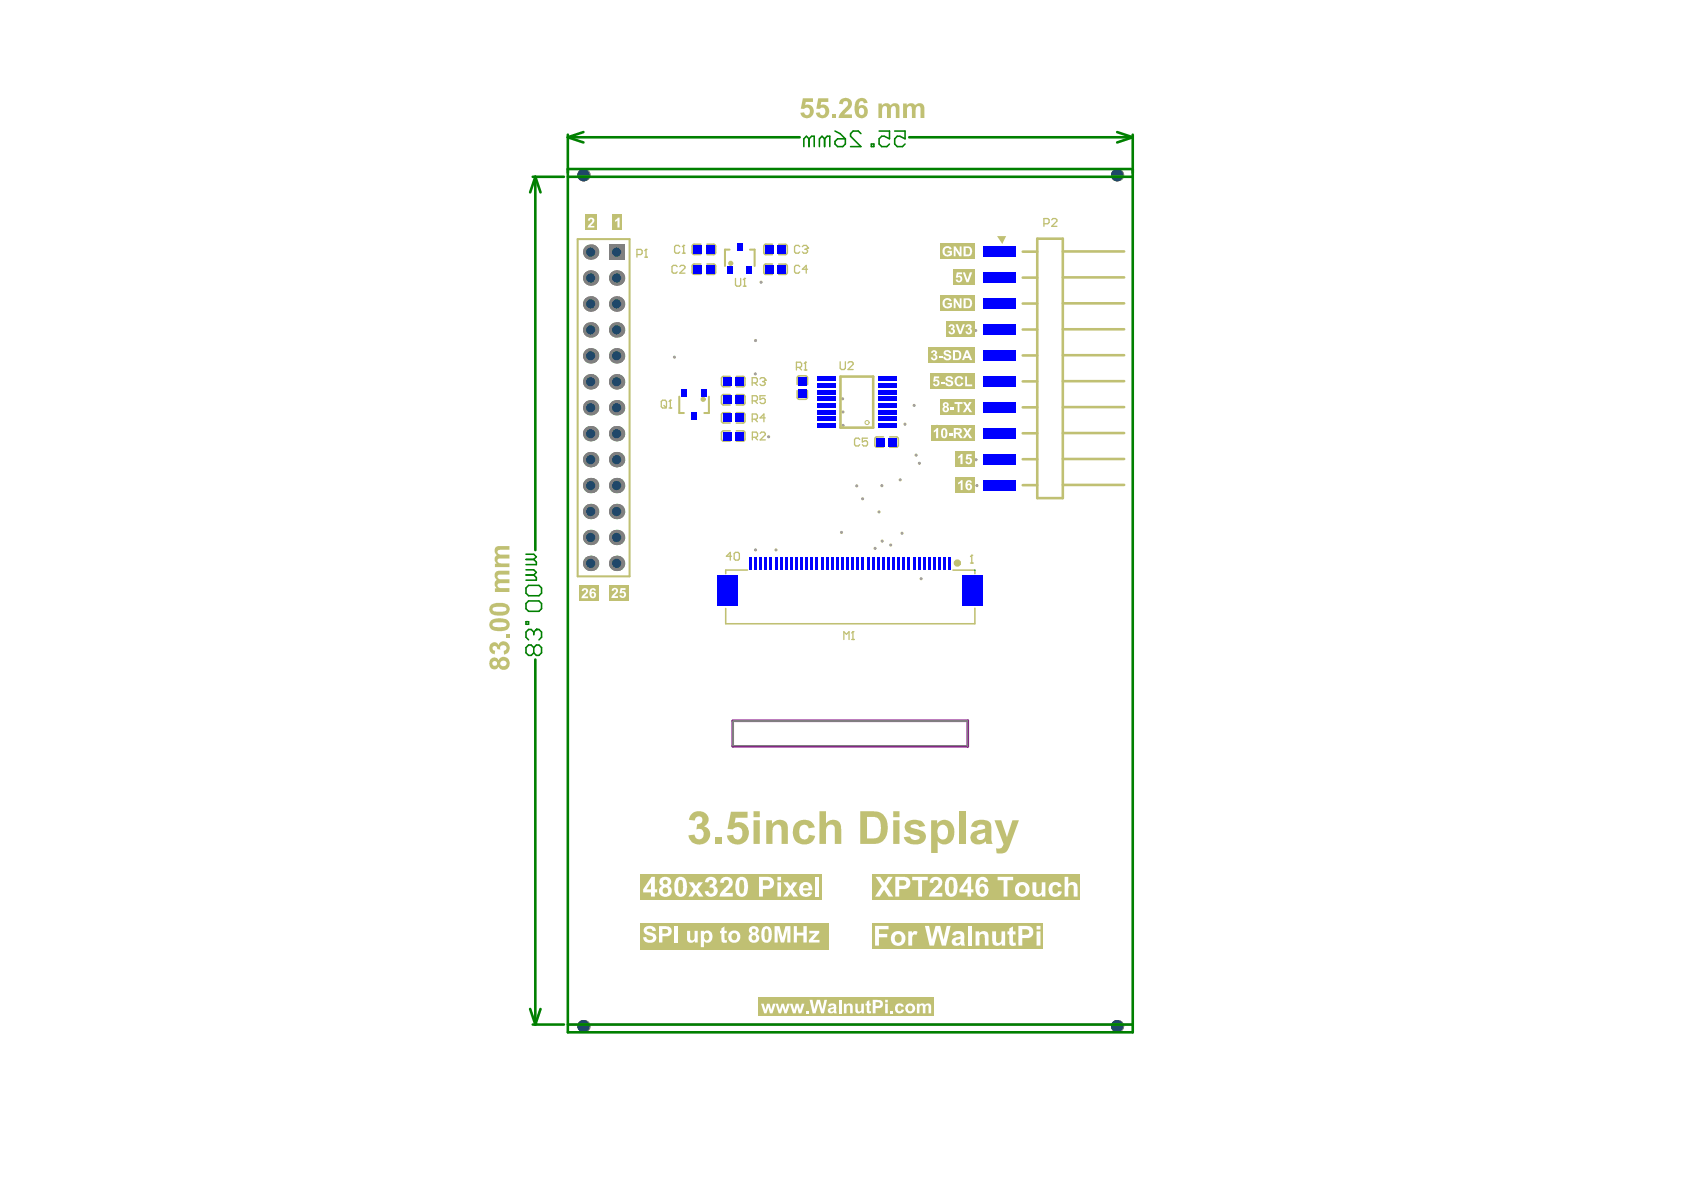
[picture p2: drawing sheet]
<svg xmlns="http://www.w3.org/2000/svg" width="297mm" height="210mm" viewBox="0 0 297 210" stroke-linecap="round" stroke-linejoin="round" font-family="sans-serif">
<path d="M129.3 127.2h41.4v4.4l-41.4-.1z" fill="none" stroke="#808080" stroke-width=".18"/>
<path d="M129.2 127.1h41.5v4.5h-41.5z" fill="none" stroke="#800080" stroke-width=".46"/>
<path d="M100.2 31.2h99.6v149.5h-99.6z" fill="none" stroke="#800080" stroke-width=".27"/>
<g fill="#a6968d">
<circle cx="162.5" cy="102.1" r=".27"/>
<circle cx="151.1" cy="85.7" r=".27"/>
<circle cx="148.6" cy="70.3" r=".27"/>
<circle cx="148.7" cy="72.7" r=".27"/>
<circle cx="148.4" cy="93.9" r=".27"/>
<circle cx="148.7" cy="75" r=".27"/>
<circle cx="119" cy="63" r=".27"/>
<circle cx="172.3" cy="85.6" r=".27"/>
<circle cx="172.2" cy="81.1" r=".27"/>
<circle cx="161.6" cy="80.3" r=".27"/>
<circle cx="162.2" cy="81.7" r=".27"/>
<circle cx="158.8" cy="84.6" r=".27"/>
<circle cx="155" cy="90.3" r=".27"/>
<circle cx="152.1" cy="88" r=".27"/>
<circle cx="155.6" cy="85.7" r=".27"/>
<circle cx="133.3" cy="60.1" r=".27"/>
<circle cx="133.2" cy="66" r=".27"/>
<circle cx="166.9" cy="71.7" r=".27"/>
<circle cx="161.2" cy="71.5" r=".27"/>
<circle cx="165.3" cy="75.2" r=".27"/>
<circle cx="159.6" cy="74.8" r=".27"/>
<circle cx="134.2" cy="49.8" r=".27"/>
<circle cx="133.3" cy="97" r=".27"/>
<circle cx="135.6" cy="77" r=".27"/>
<circle cx="136.9" cy="97" r=".27"/>
<circle cx="159.1" cy="94.1" r=".27"/>
<circle cx="157.1" cy="96.1" r=".27"/>
<circle cx="155.6" cy="95.4" r=".27"/>
<circle cx="154.3" cy="96.7" r=".27"/>
<circle cx="172.1" cy="58.3" r=".27"/>
</g>
<path d="M175.9 41.6h1.6l-.7 1.4v-.4v.4z" fill="#c0c073"/>
<path d="M129.3 127.2h41.4v4.4l-41.4-.1z" fill="none" stroke="#808080" stroke-width=".18"/>
<g fill="none" stroke="#c0c073" stroke-width=".46">
<path d="M180.4 58.1h2.6M180.4 53.5h2.6M180.4 49h2.6M180.4 44.4h2.6M183 42.1h4.5v45.8h-4.5zM187.5 48.9h10.8M187.5 58.1h10.8M187.5 53.5h10.8M187.5 44.4h10.8M148.3 66.4h5.7v9h-5.7zM180.4 76.4h2.6M180.4 71.8h2.6"/>
<path d="M180.4 67.3h2.6M180.4 62.7h2.6M187.5 76.4h10.8M187.5 71.8h10.8M187.5 67.2h10.8M187.5 62.7h10.8M180.4 85.6h2.6M180.4 81h2.6M187.5 85.5h10.8M187.5 81h10.8"/>
</g>
<g fill="none" stroke="#c0c073" stroke-width=".27">
<path d="M122.1 43.4v1.1M122.1 46.9v1.1M122.4 44.9h1.2M122.4 43.1h1.2M122.4 48.4h1.2M122.4 46.6h1.2M124.7 48.4h1.2M124.7 44.9h1.2M124.7 43.1h1.2M124.7 46.6h1.2M126.2 43.4v1.1M126.2 46.9v1.1"/>
<path d="M134.7 43.5v1M134.7 46.9v1.1M135.1 48.4h1.2M135.1 44.9h1.2M135.1 43.1h1.2M135.1 46.6h1.2M137.3 48.4h1.2M137.3 46.6h1.2M137.3 44.9h1.2M137.3 43.1h1.2M138.9 43.5v1M138.9 46.9v1.1"/>
<path d="M127.3 66.8v1M127.3 70v1.1M127.3 73.2v1M127.3 76.4v1.1M127.6 77.8h1.2M127.6 76h1.2M127.6 74.6h1.2M127.6 71.4h1.2M127.6 72.8h1.2M127.6 68.2h1.2M127.6 66.4h1.2M127.6 69.6h1.2"/>
<path d="M129.9 77.8h1.1M129.9 76h1.1M129.9 74.6h1.1M129.9 71.4h1.1M129.9 72.8h1.1M129.9 68.2h1.1M129.9 69.6h1.1M129.9 66.4h1.1M131.4 66.8v1M131.4 70v1.1M131.4 73.2v1M131.4 76.4v1.1"/>
<path d="M140.6 66.7v1.1M140.6 68.9v1.2M141 70.4h1.1M141 66.3h1.1M142.4 68.9v1.2M142.4 66.7v1.1M154.3 77.4v1.1M154.7 78.9h1.1M154.7 77.1h1.1M156.9 78.9h1.2M156.9 77.1h1.2M158.5 77.4v1.1"/>
<path d="M131.8 100.6h-3.8v.6M168.1 100.6h3.9v.6M172 107.3v2.7h-44v-2.7"/>
</g>
<path d="M101.9 42.2h9.2v59.5h-9.2zM128.7 44h-.8v2.9M132.3 44h.8v2.9M119.8 70v2.8h.8M125 70v2.8h-.8" fill="none" stroke="#c0c073" stroke-width=".36"/>
<g fill="none" stroke="#c0c073" stroke-width=".23">
<path d="M184.1 39.5h.7l.3-.3v-.4l-.3-.2h-.7v1.3M185.5 38.8l.2-.2h.5l.2 .2v.2l-.9 .9h.9M129.7 49.1v1.2l.3 .2h.4l.2-.2v-1.2M131.1 50.5h.5M131.3 49.1h.1M131.3 49.1v1.4M131.3 49.1l-.2 .2M140.5 64.8h.7l.2-.2v-.5l-.2-.2h-.7v1.4M140.9 64.8l.5 .5M141.9 65.3h.4M142.1 63.9h.1M142.1 63.9l-.2 .2"/>
<path d="M142.1 63.9v1.4M148.2 63.8v1.2l.2 .2h.5l.2-.2v-1.2M149.6 64l.2-.2h.5l.2 .2v.3l-.9 .9h.9"/>
</g>
<path d="M108.1 37.9h1.6v2.7h-1.6z" fill-rule="evenodd" fill="#c0c073"/>
<path d="M108.5 38.8l.5-.4h.3v1.7h-.4v-1.2l-.4 .2z" fill="#fff"/>
<path d="M103.2 37.9h2.1v2.7h-2.1z" fill-rule="evenodd" fill="#c0c073"/>
<path d="M103.8 38.6l.5-.2a.58 .58 0 0 1 .5 .5 .58 .58 0 0 1-.4 .6l-.2 .4h.6v.2h-1.2l.2-.3 .4-.4a.35 .35 0 0 0 .3-.4 .35 .35 0 0 0-.3-.3l-.2 .2h-.3z" fill="#fff"/>
<g fill="none" stroke="#c0c073" stroke-width=".23">
<path d="M119.4 47l-.2-.2h-.4l-.3 .2v1l.3 .2h.4l.2-.2M119.9 47l.2-.2h.5l.2 .2v.3l-.9 .9h.9M119.9 43.5l-.2-.2h-.5l-.2 .2v.9l.2 .3h.5l.2-.3M120.4 44.7h.4M120.6 43.3h.1M120.6 43.3v1.4M120.6 43.3l-.2 .2M141.1 47l-.3-.2h-.4l-.2 .2v1l.2 .2h.4l.3-.2M141.1 43.5l-.3-.2h-.4l-.2 .2v.9l.2 .3h.4l.3-.3M141.5 43.5l.3-.2h.4l.2 .2v.2M142 44h.2M142.2 44l.2 .2v.2l-.2 .3h-.4l-.3-.3"/>
<path d="M142.4 43.7h.1M142.4 47.5h-.9l.7-.7v1.4M142.4 43.7l-.2 .3M171.2 99.3h.4M171.4 97.9h.1M171.4 97.9v1.4M171.4 97.9l-.2 .3"/>
</g>
<path d="M165.8 70.5h6.1v2.7h-6.1z" fill-rule="evenodd" fill="#c0c073"/>
<g fill="#fff">
<path d="M167.6 71.9h.7v.4h-.7z"/>
<path d="M168.4 70.9h1.4v.3h-.6v1.5h-.3v-1.5h-.5z"/>
<path d="M169.9 70.9h.4l.4 .6 .3-.6h.4l-.6 .9 .7 .9h-.5l-.3-.6-.5 .6h-.4l.6-.9z"/>
<path d="M166.6 71.4a.25 .25 0 0 0 .5 0 .25 .25 0 0 0-.5 0zM166.6 72.2a.28 .28 0 0 0 .5 0 .28 .28 0 0 0-.5 0zM166.4 71h.5a.41 .41 0 0 1 .4 .3 .41 .41 0 0 1-.2 .4v.1a.54 .54 0 0 1-.1 .9 .54 .54 0 0 1-.7-.5v-.3l.2-.2a.46 .46 0 0 1-.1-.7z"/>
</g>
<path d="M165.8 52.1h6.1v2.7h-6.1z" fill-rule="evenodd" fill="#c0c073"/>
<g fill="#fff">
<path d="M166.5 52.8l.4-.2h.5l.5 .4-.4 .2a.52 .52 0 0 0-.8-.1 .52 .52 0 0 0 0 .7v.1a.55 .55 0 0 0 .8 0v-.2h-.4v-.3h.8v.7l-.2 .2-.7 .1-.6-.3-.1-.9z"/>
<path d="M168.2 52.6h.3l.8 1.2v-1.2h.3v1.8h-.4l-.7-1.2v1.2h-.3z"/>
<path d="M170.3 52.9v1.2h.4a.62 .62 0 0 0 .4-.6 .62 .62 0 0 0-.5-.6zM170 52.6h.9l.4 .2 .2 .8-.3 .7-1.2 .1z"/>
</g>
<path d="M129 98.1h-.9l.7-.7v1.4M129.5 97.7l.2-.3h.5l.2 .3v.9l-.2 .2h-.5l-.2-.2z" fill="none" stroke="#c0c073" stroke-width=".23"/>
<path d="M107.4 103.2h3.5v2.7h-3.5z" fill-rule="evenodd" fill="#c0c073"/>
<g fill="#fff">
<path d="M108 103.9l.2-.2h.4a.62 .62 0 0 1 .4 .6 .62 .62 0 0 1-.5 .6l-.1 .3h.6v.3h-1.2l.2-.5 .4-.4a.32 .32 0 0 0 .3-.3 .32 .32 0 0 0-.3-.3l-.2 .2h-.3z"/>
<path d="M109.5 103.7h.8v.4h-.6l-.1 .2h.1a.58 .58 0 0 1 .7 .5 .58 .58 0 0 1-.4 .7 .58 .58 0 0 1-.7-.4l.3-.1a.29 .29 0 0 0 .5 0 .29 .29 0 0 0-.3-.4l-.5 .1z"/>
</g>
<path d="M116.6 70.8l.3-.2h.4l.3 .2v.9l-.3 .3h-.4l-.3-.3zM117.1 71.5l.5 .5M118 72h.5M118.2 70.6h.1M118.2 70.6v1.4M118.2 70.6l-.2 .2" fill="none" stroke="#c0c073" stroke-width=".23"/>
<path d="M168.6 79.6h3.3v2.7h-3.3z" fill-rule="evenodd" fill="#c0c073"/>
<g fill="#fff">
<path d="M169 80.5l.5-.4h.3v1.8h-.4v-1.3l-.4 .3z"/>
<path d="M170.5 80.1h.9v.3h-.7v.3h.5l.1 .2a.61 .61 0 0 1-.2 .9 .61 .61 0 0 1-.8-.4h.3a.3 .3 0 0 0 .5 .1 .3 .3 0 0 0-.1-.5h-.7z"/>
</g>
<path d="M164.3 75h7.6v2.7h-7.6z" fill-rule="evenodd" fill="#c0c073"/>
<g fill="#fff">
<path d="M164.7 76l.5-.5h.3v1.8h-.4v-1.3l-.4 .3z"/>
<path d="M167.4 76.5h.6v.3h-.6z"/>
<path d="M169.9 75.5h.4l.4 .6 .3-.6h.4l-.6 .9 .7 .9h-.5l-.3-.6-.5 .6h-.4l.6-.9z"/>
<path d="M166.4 75.9l-.1 .6a.32 .32 0 0 0 0 .4 .32 .32 0 0 0 .4 .1l.1-.7a.3 .3 0 0 0 0-.3 .3 .3 0 0 0-.4-.1zM166.2 75.6a.64 .64 0 0 1 .7 .1 .64 .64 0 0 1 .2 .7v.2a.57 .57 0 0 1-.7 .7 .57 .57 0 0 1-.4-.8z"/>
<path d="M168.6 75.8v.5l.5-.1a.22 .22 0 0 0 .2-.3 .22 .22 0 0 0-.3-.1zM168.2 75.5h.9a.48 .48 0 0 1 .5 .5 .48 .48 0 0 1-.4 .5l.2 .1 .4 .7h-.4l-.6-.7h-.2v.7h-.4z"/>
</g>
<path d="M164.1 65.8h7.8v2.8h-7.8z" fill-rule="evenodd" fill="#c0c073"/>
<g fill="#fff">
<path d="M164.7 66.4h1v.3h-.7v.3l.2-.1a.6 .6 0 0 1 .4 1 .6 .6 0 0 1-1-.2l.3-.1a.29 .29 0 0 0 .5 .1 .29 .29 0 0 0-.2-.5l-.3 .2-.3-.1z"/>
<path d="M165.9 67.3h.7v.3h-.7z"/>
<path d="M166.9 66.5l.2-.2 .7 .1 .3 .5h-.4a.28 .28 0 0 0-.3-.3 .28 .28 0 0 0-.2 .3l.4 .2a.56 .56 0 0 1 .5 .7 .56 .56 0 0 1-.8 .3l-.4-.1-.1-.2-.1-.3h.3a.35 .35 0 0 0 .4 .4 .35 .35 0 0 0 .3-.5l-.4-.1a.49 .49 0 0 1-.5-.2 .49 .49 0 0 1 .1-.6z"/>
<path d="M168.6 66.6l.6-.3a.63 .63 0 0 1 .7 .6h-.3a.45 .45 0 0 0-.7-.2 .45 .45 0 0 0-.1 .7 .39 .39 0 0 0 .3 .5 .39 .39 0 0 0 .5-.4l.3 .1-.1 .3-.6 .2a.94 .94 0 0 1-.6-1.5z"/>
<path d="M170.2 66.4h.4v1.4h.9v.3h-1.3z"/>
</g>
<path d="M163.8 61.3h8.1v2.7h-8.1z" fill-rule="evenodd" fill="#c0c073"/>
<g fill="#fff">
<path d="M164.3 62a.49 .49 0 0 1 .7-.2 .49 .49 0 0 1 0 .8 .55 .55 0 0 1 .1 .9 .55 .55 0 0 1-.9-.3v-.1l.3-.1a.28 .28 0 0 0 .4 .2 .28 .28 0 0 0 .1-.4 .28 .28 0 0 0-.4-.1l.1-.2a.22 .22 0 0 0 .3-.2 .22 .22 0 0 0-.3-.3 .22 .22 0 0 0-.2 .3l-.3-.1z"/>
<path d="M165.6 62.7h.7v.4h-.7z"/>
<path d="M166.5 62l.3-.2h.2a.61 .61 0 0 1 .8 .5h-.4a.35 .35 0 0 0-.3-.3 .35 .35 0 0 0-.3 .2l.9 .5 .1 .4-.3 .4-.6 .1-.4-.3-.2-.3h.4a.35 .35 0 0 0 .4 .3 .35 .35 0 0 0 .3-.4l-.4-.1a.57 .57 0 0 1-.5-.8z"/>
<path d="M168.5 62.1v1.1h.3a.65 .65 0 0 0 .3-1zM168.1 61.8h.7a.9 .9 0 0 1 .8 .8 .9 .9 0 0 1-.6 .9h-.9z"/>
<path d="M170.6 62.2l-.3 .6h.5zM170.4 61.8h.3l.8 1.7h-.4l-.2-.4h-.7l-.1 .4h-.4z"/>
</g>
<path d="M165.8 42.9h6.1v2.8h-6.1z" fill-rule="evenodd" fill="#c0c073"/>
<g fill="#fff">
<path d="M166.4 43.7l.4-.2 .4-.1a.64 .64 0 0 1 .7 .5l-.4 .1a.51 .51 0 0 0-.7-.1 .51 .51 0 0 0-.2 .7h.1a.52 .52 0 0 0 .8 .2v-.2h-.4v-.4h.8v.8l-.9 .3-.6-.3-.1-.4v-.5z"/>
<path d="M168.2 43.5h.3l.8 1.1v-1.1h.3v1.7h-.4l-.7-1.1v1.1h-.3z"/>
<path d="M170.3 43.7v1.2h.4a.58 .58 0 0 0 .4-.9l-.3-.3zM170 43.5h1l.3 .2 .2 .7-.3 .7-.3 .1h-.9z"/>
</g>
<path d="M168.1 47.6h3.8v2.7h-3.8z" fill-rule="evenodd" fill="#c0c073"/>
<g fill="#fff">
<path d="M168.8 48h.9v.4h-.6l-.1 .3 .2-.1 .3 .1 .2 .4a.6 .6 0 0 1-.5 .7 .6 .6 0 0 1-.7-.5h.4a.29 .29 0 0 0 .5 .1 .29 .29 0 0 0-.2-.5l-.6 .1z"/>
<path d="M169.8 48h.4l.5 1.3 .4-1.3h.4l-.7 1.8h-.3z"/>
</g>
<path d="M112.3 44.9h.7l.3-.2v-.5l-.3-.2h-.7v1.4M113.7 45.4h.5M114 44h.1M114 44l-.3 .2M114 44v1.4M151.6 77.5l-.2-.2h-.4l-.3 .2v.9l.3 .3h.4l.2-.3M153 77.3h-.9v.7l.5-.3h.2l.2 .3v.4l-.2 .3h-.5l-.2-.3" fill="none" stroke="#c0c073" stroke-width=".23"/>
<path d="M168.6 84.2h3.3v2.7h-3.3z" fill-rule="evenodd" fill="#c0c073"/>
<g fill="#fff">
<path d="M169 85.1l.5-.4h.3v1.7h-.3v-1.2l-.5 .2z"/>
<path d="M170.4 84.9l.3-.2a.51 .51 0 0 1 .7 .4l-.3 .1a.27 .27 0 0 0-.4-.2 .27 .27 0 0 0 0 .4 .56 .56 0 0 1 .8 .4 .56 .56 0 0 1-.6 .7l-.1-.1a.97 .97 0 0 1-.4-1.3zM170.7 85.7a.26 .26 0 0 0 .1 .5 .26 .26 0 0 0 .3-.4l-.1-.2z"/>
</g>
<path d="M166.9 56.7h5v2.7h-5z" fill-rule="evenodd" fill="#c0c073"/>
<g fill="#fff">
<path d="M167.4 57.4l.4-.2a.45 .45 0 0 1 .5 .3 .45 .45 0 0 1-.2 .5l.1 .1a.56 .56 0 0 1-.1 .9 .56 .56 0 0 1-.8-.5l.3-.1a.24 .24 0 0 0 .3 .2 .24 .24 0 0 0 .2-.3 .24 .24 0 0 0-.3-.1h-.1l.1-.3a.22 .22 0 0 0 .3-.2 .22 .22 0 0 0-.2-.2 .22 .22 0 0 0-.3 .2h-.3z"/>
<path d="M168.5 57.2h.5l.4 1.3 .4-1.3h.4l-.6 1.7h-.4z"/>
<path d="M170.4 57.4a.48 .48 0 0 1 .8-.1 .48 .48 0 0 1-.1 .7 .53 .53 0 0 1 .2 .9 .53 .53 0 0 1-.9-.1l-.1-.3 .3-.1a.26 .26 0 0 0 .3 .2 .26 .26 0 0 0 .2-.3 .26 .26 0 0 0-.4-.1v-.3a.22 .22 0 0 0 .3-.2 .22 .22 0 0 0-.2-.2 .22 .22 0 0 0-.2 .2h-.3z"/>
</g>
<g fill="#c0c073">
<path d="M86.5 113.6l.3-.2a.76 .76 0 0 1 1.1 .4l.5-.6 .4-.1a1.17 1.17 0 0 1 1.1 1.1 1.17 1.17 0 0 1-1 1.3v-.7a.52 .52 0 0 0 .4-.8 .52 .52 0 0 0-.9-.1l-.2 .2 .1 .5-.6-.1a.43 .43 0 0 0-.3-.6 .43 .43 0 0 0-.5 .4 .43 .43 0 0 0 .4 .5l-.1 .6a1.12 1.12 0 0 1-.7-1.8z"/>
<path d="M89.2 111.9h.7v.7h-.7z"/>
<path d="M87.4 100.9l.5-.2h2v.7h-1.5a.45 .45 0 0 0-.6 .4 .45 .45 0 0 0 .6 .4h1.5v.7h-1.5a.46 .46 0 0 0-.6 .4 .46 .46 0 0 0 .6 .4h1.5v.7h-2.6v-.6h.4a.9 .9 0 0 1 0-1.5 .95 .95 0 0 1-.3-1.4z"/>
<path d="M87.3 96.6l.5-.3h2.1v.7h-1.5a.45 .45 0 0 0-.6 .1 .45 .45 0 0 0 .1 .6l.3 .1h1.7v.7h-1.5a.47 .47 0 0 0-.7 .4 .47 .47 0 0 0 .7 .5h1.5v.6h-2.6v-.6h.4l-.2-.1a.91 .91 0 0 1 .2-1.4l-.4-.5z"/>
<path d="M86.8 117a.45 .45 0 0 0 .9 0 .45 .45 0 0 0-.9 0zM88.2 117a.55 .55 0 0 0 1.1 0 .55 .55 0 0 0-1.1 0zM86.6 116.2l.1-.1a.85 .85 0 0 1 1.2 .4l.1-.1a1.07 1.07 0 0 1 1.5-.3 1.07 1.07 0 0 1 .3 1.5 1.04 1.04 0 0 1-1.9 0 .92 .92 0 0 1-1.2 .3 .92 .92 0 0 1-.4-1.1z"/>
<path d="M86.9 110a.54 .54 0 0 0 .2 .5 .54 .54 0 0 0 .6 .1h1.2a.41 .41 0 0 0 .5-.4 .41 .41 0 0 0-.6-.4h-1.4zM86.6 109.5l.7-.4 1-.1a1.66 1.66 0 0 1 1.5 .6 1.13 1.13 0 0 1-1.2 1.7h-.8a1.2 1.2 0 0 1-1.5-1.2z"/>
<path d="M86.9 107.3a.61 .61 0 0 0 .8 .6h1a.44 .44 0 0 0 .7-.4 .44 .44 0 0 0-.7-.4l-.9-.1a.93 .93 0 0 0-.9 .3zM86.6 106.7l.9-.4h.7a1.38 1.38 0 0 1 1.7 1.1v.1a1.63 1.63 0 0 1-2.1 1.1 1.19 1.19 0 0 1-1.4-1.6z"/>
</g>
<path d="M148.8 112.8v-1.4l.5 .5 .5-.5v1.4M150.2 112.8h.5M150.4 111.4h.1M150.4 111.4v1.4M150.4 111.4l-.2 .3" fill="none" stroke="#c0c073" stroke-width=".23"/>
<path d="M102.1 103.3h3.5v2.7h-3.5z" fill-rule="evenodd" fill="#c0c073"/>
<g fill="#fff">
<path d="M102.7 103.9l.4-.2a.57 .57 0 0 1 .6 .5 .57 .57 0 0 1-.3 .6l-.3 .4h.6v.3h-1.2l.2-.4 .6-.7a.25 .25 0 0 0-.1-.4 .25 .25 0 0 0-.3 .3l-.3-.1z"/>
<path d="M104.1 104l.2-.2a.49 .49 0 0 1 .8 .4h-.3a.28 .28 0 0 0-.4-.1 .28 .28 0 0 0-.1 .4l.1-.1a.56 .56 0 0 1 .7 .4 .56 .56 0 0 1-.3 .7 .56 .56 0 0 1-.7-.3l-.1-.8zM104.4 104.7v.1a.28 .28 0 0 0 0 .4 .28 .28 0 0 0 .4-.1 .28 .28 0 0 0-.1-.4v-.1z"/>
</g>
<path d="M132.7 67.5h.7l.2-.2v-.5l-.2-.2h-.7v1.4M133.1 67.5l.5 .5M134 66.8l.3-.2h.4l.3 .2v.3M134.5 67.3h.2M134.7 67.3l.3 .2v.3l-.3 .2h-.4l-.3-.2M135 67.1h.1M135 67.1l-.3 .2" fill="none" stroke="#c0c073" stroke-width=".23"/>
<path d="M113 162.8h33.2v4.7h-33.2z" fill-rule="evenodd" fill="#c0c073"/>
<g fill="#fff">
<path d="M113.7 163.6l.7-.3 .5 .1a.78 .78 0 0 1 .8 .8h-.6a.53 .53 0 0 0-.5-.4 .53 .53 0 0 0-.5 .4l.9 .3a.92 .92 0 0 1 .7 1.1 .92 .92 0 0 1-1.2 .7h-.1a1.03 1.03 0 0 1-1-1h.6a.6 .6 0 0 0 .6 .5 .6 .6 0 0 0 .6-.5l-1.5-.7-.2-.7z"/>
<path d="M118.9 163.4h.6v2.8h-.6z"/>
<path d="M121.2 164.2h.5v1a.43 .43 0 0 0 .4 .7 .43 .43 0 0 0 .4-.6v-1.1h.6v2h-.5v-.3l-.1 .2a.72 .72 0 0 1-.9 .2 .72 .72 0 0 1-.4-.8z"/>
<path d="M127.2 163.8l.6-.4v.8h.4v.4h-.4v1.2h.4v.4l-.1 .1a.62 .62 0 0 1-.7-.1 .62 .62 0 0 1-.2-.7v-.9h-.2v-.4h.2z"/>
<path d="M136.6 163.4h.9l.5 1.9 .5-1.9h.9v2.8h-.5v-2.2l-.6 2.2h-.6l-.5-2.2v2.2h-.6z"/>
<path d="M140 163.4h.6v1.1h1.1v-1.1h.6v2.8h-.6v-1.2h-1.1v1.2h-.6z"/>
<path d="M142.8 164.2h1.7v.4l-1.1 1.2h1.1v.4h-1.8v-.4l1-1.2h-.9z"/>
<path d="M116.8 163.9v.8h.4a.48 .48 0 0 0 .6-.2 .48 .48 0 0 0 0-.5zM116.2 163.4h1.7l.5 .3 .1 .6a.95 .95 0 0 1-1.2 .8h-.5v1.1h-.6z"/>
<path d="M123.6 164.2h.6v.3a.88 .88 0 0 1 1.1-.2 .88 .88 0 0 1 .3 1.1v.2a.83 .83 0 0 1-.5 .7 .83 .83 0 0 1-.9-.3v1.1h-.6zM124.4 164.6v.1a.66 .66 0 0 0-.2 .7 .66 .66 0 0 0 .7 .4l.1-.1 .1-.4a.62 .62 0 0 0-.5-.7z"/>
<path d="M129.1 164.8l-.1 .4a.54 .54 0 0 0 .7 .6 .54 .54 0 0 0 .3-.8v-.1a.5 .5 0 0 0-.9-.1zM128.4 165.2a1.1 1.1 0 0 1 2.2 0 1.1 1.1 0 0 1-2.2 0z"/>
<path d="M132.6 164.2a.35 .35 0 0 0 .7 0 .35 .35 0 0 0-.7 0zM132.5 165.4a.45 .45 0 0 0 .9 0 .45 .45 0 0 0-.9 0zM132.2 163.6l.5-.2h.4l.5 .2 .1 .2a.63 .63 0 0 1-.3 .9h.1a.88 .88 0 0 1 .2 1.3 .88 .88 0 0 1-1.2 .2l-.2-.2a.81 .81 0 0 1 .2-1.3 .66 .66 0 0 1-.3-1.1z"/>
<path d="M135 163.9l-.2 .6 .1 .9a.34 .34 0 0 0 .4 .4 .34 .34 0 0 0 .2-.5v-1a.36 .36 0 0 0-.1-.4 .36 .36 0 0 0-.4 0zM134.5 163.7h.1a.9 .9 0 0 1 1-.2 .9 .9 0 0 1 .5 .9v.6a1.02 1.02 0 0 1-1 1.3h-.1a1.38 1.38 0 0 1-.7-1.6z"/>
</g>
<path d="M113 154.2h32v4.4h-32z" fill-rule="evenodd" fill="#c0c073"/>
<g fill="#fff">
<path d="M121.5 155.6h.8l.4 .7 .5-.7h.8l-.9 1.2 1 1.3h-.8l-.6-.7-.5 .7h-.8l.9-1.3z"/>
<path d="M124.5 155.1v-.1a1.11 1.11 0 0 1 1.2-.3 1.11 1.11 0 0 1 .8 .9l-.2 .4-.3 .3 .3 .1 .2 .4 .1 .5-.1 .3a1.15 1.15 0 0 1-1.3 .6 1.15 1.15 0 0 1-.9-1l.6-.1a.52 .52 0 0 0 .9 .4 .52 .52 0 0 0-.1-.9h-.6l.1-.6a.42 .42 0 0 0 .6-.2 .42 .42 0 0 0-.3-.5 .42 .42 0 0 0-.5 .1l-.1 .3-.5-.1z"/>
<path d="M127.2 155l.7-.3h.7l.4 .3a1.43 1.43 0 0 1-.6 2l-.5 .5h1.4v.6h-2.4l.3-.7 1.1-1.2a.5 .5 0 0 0 .2-.8 .5 .5 0 0 0-.8 0l-.1 .4-.6-.1z"/>
<path d="M138.2 155.6h.8l.4 .7 .5-.7h.8l-.9 1.2 .9 1.3h-.8l-.5-.7-.5 .7h-.8l1-1.3z"/>
<path d="M143.8 154.7h.7v3.4h-.7z"/>
<path d="M114.8 155.7l-.8 1.2h.8zM114.9 154.7h.6v2.2h.4v.5h-.4v.7h-.7v-.7h-1.4v-.5z"/>
<path d="M117 155.6a.42 .42 0 0 0 .8 0 .42 .42 0 0 0-.8 0zM116.8 157.1a.55 .55 0 0 0 1.1 0 .55 .55 0 0 0-1.1 0zM116.5 155l.6-.3h.5l.6 .3a.82 .82 0 0 1-.3 1.3 1.04 1.04 0 0 1 .5 1.4 1.04 1.04 0 0 1-1.5 .4 .99 .99 0 0 1-.7-.9 .99 .99 0 0 1 .6-.9 .86 .86 0 0 1-.3-1.3z"/>
<path d="M119.8 155.3l-.2 .5v1a.79 .79 0 0 0 .4 .8 .65 .65 0 0 0 .5-.9v-.6a.67 .67 0 0 0-.4-.9zM119.2 155l.2-.1a1.09 1.09 0 0 1 1.2-.1 1.09 1.09 0 0 1 .5 1.1v.7a1.25 1.25 0 0 1-1.1 1.6h-.1a1.53 1.53 0 0 1-1-1.9l.1-.7z"/>
<path d="M130.6 155.3l-.2 .5v1a.68 .68 0 0 0 .3 .8 .48 .48 0 0 0 .5-.7v-1.1a.47 .47 0 0 0-.1-.5 .47 .47 0 0 0-.5 0zM130 155l.1-.1a1.09 1.09 0 0 1 1.2-.1 1.09 1.09 0 0 1 .6 1.1v.9a1.14 1.14 0 0 1-1.5 1.3 1.73 1.73 0 0 1-.7-1.8z"/>
<path d="M134.6 155.3v.9h.5a.52 .52 0 0 0 .7-.5 .52 .52 0 0 0-.7-.4zM133.9 154.7l2.1 .1 .4 .3 .1 .5a1.11 1.11 0 0 1-1.4 1.2h-.5v1.3h-.7z"/>
<path d="M137.1 154.7h.7v.6h-.7zM137.1 155.6h.7v2.5h-.7z"/>
<path d="M141.8 156.2l-.2 .5h1a.51 .51 0 0 0-.2-.6 .51 .51 0 0 0-.6 .1zM141.3 155.9a1.24 1.24 0 0 1 1.4-.2 1.24 1.24 0 0 1 .6 1.3h-1.7v.1a.51 .51 0 0 0 .4 .6 .51 .51 0 0 0 .6-.3v-.1l.7 .2-.4 .5-.6 .2a1.36 1.36 0 0 1-1.3-.8 1.36 1.36 0 0 1 .3-1.5z"/>
</g>
<path d="M132.7 70.7h.7l.2-.2v-.5l-.2-.2h-.7v1.4M132.7 73.9h.7l.2-.2v-.4l-.2-.3h-.7v1.4M132.7 77.1h.7l.2-.2v-.4l-.2-.3h-.7v1.4M133.1 73.9l.5 .5M133.1 70.7l.5 .5M133.2 77.1l.4 .5M134.1 76.5l.2-.3h.5l.2 .3v.2l-.9 .9h.9M135 69.8h-.9v.7l.4-.2h.2l.3 .2v.4l-.3 .3h-.4l-.2-.3M135 73.7h-.9l.6-.7v1.4" fill="none" stroke="#c0c073" stroke-width=".23"/>
<path d="M133.8 175.9h30.9v3.3h-30.9z" fill-rule="evenodd" fill="#c0c073"/>
<g fill="#fff">
<path d="M134.2 177h.5l.3 1.1 .3-1.1h.5l.2 1.1 .4-1.1h.4l-.5 1.7h-.5l-.3-1.1-.3 1.1h-.4z"/>
<path d="M136.8 177h.4l.3 1.1 .4-1.1h.4l.2 1.1 .4-1.1h.4l-.5 1.7h-.4l-.4-1.1-.2 1.1h-.4z"/>
<path d="M139.3 177h.5l.3 1.1 .3-1.1h.4l.3 1.1 .3-1.1h.5l-.6 1.7h-.4l-.3-1.1-.3 1.1h-.4z"/>
<path d="M142.1 178.3h.5v.4h-.5z"/>
<path d="M142.8 176.4h.5l.3 1.6 .5-1.6h.5l.5 1.6 .3-1.6h.5l-.6 2.3h-.5l-.4-1.7-.5 1.7h-.5z"/>
<path d="M147.9 176.4h.5v2.3h-.5z"/>
<path d="M148.9 177h.4v.2a.61 .61 0 0 1 .8-.2 .61 .61 0 0 1 .3 .7v1h-.4v-.8a.37 .37 0 0 0-.4-.5 .37 .37 0 0 0-.3 .6v.7h-.4z"/>
<path d="M150.9 177h.4v.9a.37 .37 0 0 0 .4 .5 .37 .37 0 0 0 .2-.6v-.8h.5v1.7h-.4v-.2l-.2 .1a.56 .56 0 0 1-.6 .1 .56 .56 0 0 1-.3-.6z"/>
<path d="M152.9 176.7l.4-.3v.6h.3v.4h-.3v1l.3-.1v.4a.47 .47 0 0 1-.6 0 .47 .47 0 0 1-.1-.6v-.7h-.2v-.4h.2z"/>
<path d="M157.1 178.3h.4v.4h-.4z"/>
<path d="M158.1 177.2l.4-.2h.6l.3 .5-.4 .1a.33 .33 0 0 0-.4-.2 .33 .33 0 0 0-.3 .4 .38 .38 0 0 0 .2 .5 .38 .38 0 0 0 .5-.2h.5l-.3 .5-.5 .2-.5-.2a1.05 1.05 0 0 1-.1-1.4z"/>
<path d="M161.7 177h.5v.3a.6 .6 0 0 1 1 0v-.1a.58 .58 0 0 1 .7-.2 .58 .58 0 0 1 .3 .6v1.1h-.4v-.9a.31 .31 0 0 0-.4-.4 .31 .31 0 0 0-.2 .5v.8h-.4v-1a.32 .32 0 0 0-.4-.4 .32 .32 0 0 0-.2 .5v.9h-.5z"/>
<path d="M146.5 178.1a.31 .31 0 0 0 .3 .4 .31 .31 0 0 0 .3-.5l-.1-.1zM146.2 177.2l.3-.2h.5a.54 .54 0 0 1 .5 .6v.7l.1 .4h-.4l-.1-.1-.4 .1a.53 .53 0 0 1-.7-.5 .53 .53 0 0 1 .7-.5 .21 .21 0 0 0 .3-.1 .21 .21 0 0 0-.1-.3 .21 .21 0 0 0-.2 .1l-.2 .1h-.4z"/>
<path d="M154.4 176.8v.7h.3a.38 .38 0 0 0 .6-.4 .38 .38 0 0 0-.5-.3zM153.9 176.4h1.4l.3 .2 .1 .6a.68 .68 0 0 1-.9 .6h-.4v.9h-.5z"/>
<path d="M156.1 176.4h.5v.4h-.5zM156.1 177h.5v1.7h-.5z"/>
<path d="M160.3 177.5l-.1 .1a.45 .45 0 0 0 0 .6 .45 .45 0 0 0 .7 0v-.3a.43 .43 0 0 0-.1-.5 .43 .43 0 0 0-.5 .1zM159.7 177.9a.88 .88 0 0 1 1.7 0 .88 .88 0 0 1-1.7 0z"/>
</g>
<path d="M153.9 162.8h30.1v4.5h-30.1z" fill-rule="evenodd" fill="#c0c073"/>
<g fill="#fff">
<path d="M154.3 163.3h2.4v.6h-1.7v.8h1.5v.6h-1.5v1.5h-.7z"/>
<path d="M160.2 164.3h.7v.3a.68 .68 0 0 1 1-.2l-.3 .5a.49 .49 0 0 0-.6 0 .49 .49 0 0 0-.1 .6v1.3h-.7z"/>
<path d="M163.1 163.3h.8l.5 2.4 .6-2.4h.8l.6 2.4 .6-2.4h.7l-.8 3.5h-.8l-.7-2.6-.7 2.6h-.7z"/>
<path d="M170.7 163.3h.7v3.5h-.7z"/>
<path d="M172.1 164.3h.6l.1 .3a.88 .88 0 0 1 1-.4 .88 .88 0 0 1 .6 1v1.6h-.7v-1.4a.5 .5 0 0 0-.2-.6 .5 .5 0 0 0-.7 .2v1.8h-.7z"/>
<path d="M175 164.3h.7v1.5a.5 .5 0 0 0 .6 .5 .5 .5 0 0 0 .4-.6v-1.4h.6v2.5h-.6v-.3a.91 .91 0 0 1-1.1 .3 .91 .91 0 0 1-.6-.9z"/>
<path d="M178 163.8l.7-.4v.9h.4v.5h-.4v1.1a.28 .28 0 0 0 .1 .4 .28 .28 0 0 0 .3-.1l.1 .5-.2 .1a.62 .62 0 0 1-1-.5v-1.5h-.3v-.5h.3z"/>
<path d="M158 165l-.2 .6a.64 .64 0 0 0 .8 .7 .64 .64 0 0 0 .4-1v-.2a.6 .6 0 0 0-1-.1zM157.1 165.6a1.35 1.35 0 0 1 2.7 0 1.35 1.35 0 0 1-2.7 0z"/>
<path d="M168.6 165.8a.42 .42 0 0 0 .4 .6 .42 .42 0 0 0 .4-.6 .21 .21 0 0 0-.1-.2 .21 .21 0 0 0-.3 .1zM168.2 164.5l.5-.3h.5a.82 .82 0 0 1 .9 1v1l.1 .6h-.6l-.1-.3-.4 .3h-.5a.76 .76 0 0 1-.7-.8 .76 .76 0 0 1 .9-.7h.3a.31 .31 0 0 0 .3-.4 .31 .31 0 0 0-.5-.2l-.2 .1-.2 .3-.5-.2z"/>
<path d="M180.3 163.9v1h.5a.54 .54 0 0 0 .8-.5 .54 .54 0 0 0-.8-.5zM179.6 163.3l2 .1 .5 .3 .1 .8a1.07 1.07 0 0 1-1.3 1h-.6v1.3h-.7z"/>
<path d="M182.8 163.3h.7v.7h-.7zM182.8 164.3h.7v2.5h-.7z"/>
</g>
<path d="M153.9 154.2h36.6v4.4h-36.6z" fill-rule="evenodd" fill="#c0c073"/>
<g fill="#fff">
<path d="M154.4 154.7h.9l.7 1 .6-1h.9l-1.1 1.6 1.2 1.8h-.9l-.7-1.1-.8 1.1h-.9l1.2-1.8z"/>
<path d="M160.9 154.7h2.7v.6h-1v2.8h-.6v-2.8h-1.1z"/>
<path d="M164.2 155l.6-.3 .8 .1a1.13 1.13 0 0 1 .6 1 1.13 1.13 0 0 1-.6 1l-.7 .7h1.3v.6h-2.3l.3-.7 .9-1a.68 .68 0 0 0 .2-1.2 .47 .47 0 0 0-.7 .6l-.6-.1z"/>
<path d="M176 154.7h2.7v.6h-1v2.8h-.7v-2.8h-1z"/>
<path d="M182.1 155.6h.7v1.6a.48 .48 0 0 0 .6 .5 .48 .48 0 0 0 .3-.7l.1-1.4h.6v2.5h-.6v-.3a.92 .92 0 0 1-1.1 .4 .92 .92 0 0 1-.6-1z"/>
<path d="M185.3 155.9a1.2 1.2 0 0 1 2 .5l-.7 .1a.54 .54 0 0 0-.7-.4 .54 .54 0 0 0-.3 .8 .54 .54 0 0 0 .3 .7 .54 .54 0 0 0 .7-.2v-.2l.7 .1-.5 .8-.8 .1a1.36 1.36 0 0 1-.7-2.3z"/>
<path d="M187.8 154.7h.6l.1 1.2a.89 .89 0 0 1 1.1-.3 .89 .89 0 0 1 .5 1.1v1.4h-.7v-1.4a.51 .51 0 0 0-.5-.6 .51 .51 0 0 0-.5 .7v1.3h-.6z"/>
<path d="M158.6 155.3v.9h.5a.52 .52 0 0 0 .7-.5 .52 .52 0 0 0-.7-.4zM157.9 154.7l2.1 .1 .4 .3 .2 .5a1.11 1.11 0 0 1-1.4 1.2h-.6v1.3h-.7z"/>
<path d="M167.5 155.3l-.1 .5v1a.68 .68 0 0 0 .3 .8 .48 .48 0 0 0 .5-.7v-1.1a.47 .47 0 0 0-.2-.5 .47 .47 0 0 0-.5 0zM166.9 155l.2-.1a1.09 1.09 0 0 1 1.2-.1 1.09 1.09 0 0 1 .6 1.1v.9a1.14 1.14 0 0 1-1.5 1.3 1.73 1.73 0 0 1-.7-1.8v-.7z"/>
<path d="M170.7 155.7l-.8 1.2h.8zM170.7 154.7h.6v2.2h.4v.5h-.4v.7h-.6v-.7h-1.5v-.5z"/>
<path d="M172.3 155.2a1.05 1.05 0 0 1 1.1-.6 1.05 1.05 0 0 1 .9 .9l-.7 .1a.44 .44 0 0 0-.5-.4 .44 .44 0 0 0-.3 .5l-.1 .5a1.05 1.05 0 0 1 1.4 0 1.05 1.05 0 0 1 .1 1.4 1.17 1.17 0 0 1-1.4 .5 1.17 1.17 0 0 1-.7-1.3l-.1-.6zM172.9 156.5l-.1 .5a.48 .48 0 0 0 .5 .6 .48 .48 0 0 0 .4-.6 .52 .52 0 0 0-.2-.5 .52 .52 0 0 0-.6 0z"/>
<path d="M179.9 156.3l-.2 .7a.63 .63 0 0 0 .8 .6 .63 .63 0 0 0 .4-.9 .6 .6 0 0 0-.4-.6 .6 .6 0 0 0-.6 .2zM179 156.9a1.31 1.31 0 0 1 2.6 0 1.31 1.31 0 0 1-2.6 0z"/>
</g>
<g fill="#c0c073">
<path d="M141.6 17.3h1.8v.7h-1.3v.5a1.18 1.18 0 0 1 1.4 1.2 1.18 1.18 0 0 1-1.4 1.1 1.04 1.04 0 0 1-.9-.9l.6-.1a.53 .53 0 0 0 .7 .5 .53 .53 0 0 0 .4-.7 .58 .58 0 0 0-.4-.6 .58 .58 0 0 0-.7 .2h-.5z"/>
<path d="M144.3 17.3h1.8v.7h-1.2l-.2 .6 .2-.1a1.18 1.18 0 0 1 1.4 1.1 1.18 1.18 0 0 1-1.2 1.3l-.6-.2-.5-.4-.1-.4h.7a.53 .53 0 0 0 .7 .3 .53 .53 0 0 0 .3-.8 .56 .56 0 0 0-.5-.4 .56 .56 0 0 0-.6 .2h-.5z"/>
<path d="M146.8 20.1h.6v.7h-.6z"/>
<path d="M148.3 17.6l.2-.2a1.13 1.13 0 0 1 1.6 .4 1.13 1.13 0 0 1-.4 1.6l-.8 .8h1.4v.6h-2.4l.3-.8 .9-1a.65 .65 0 0 0 .5-.5 .65 .65 0 0 0-.3-.7 .5 .5 0 0 0-.6 .6l-.7-.1z"/>
<path d="M154.9 18.3h.6v.3l.1-.1a1 1 0 0 1 1.5 .1l.5-.3a.79 .79 0 0 1 .8 .1 .79 .79 0 0 1 .3 .8v1.6h-.7v-1.4a.47 .47 0 0 0-.4-.7 .47 .47 0 0 0-.5 .7v1.4h-.6v-1.5a.44 .44 0 0 0-.4-.6 .44 .44 0 0 0-.5 .6v1.5h-.7z"/>
<path d="M159.3 18.3h.6v.3a.96 .96 0 0 1 1.5 0 .87 .87 0 0 1 1.1-.4 .87 .87 0 0 1 .6 1v1.6h-.7v-1.5a.44 .44 0 0 0-.4-.6 .44 .44 0 0 0-.5 .6v1.5h-.6v-1.4a.47 .47 0 0 0-.6-.6 .68 .68 0 0 0-.3 .8v1.2h-.7z"/>
<path d="M121.8 143.7h.1a1.75 1.75 0 0 1 1.8-.6 1.75 1.75 0 0 1 1.3 1.5l-.2 .7-.6 .5 .2 .1a1.62 1.62 0 0 1 .8 1.7 1.62 1.62 0 0 1-1.4 1.3 1.84 1.84 0 0 1-2.4-1.6l1.1-.1a.83 .83 0 0 0 1 .8 .83 .83 0 0 0 .6-1.1 .83 .83 0 0 0-1.3-.6l.2-.9a.69 .69 0 0 0 .9-.7 .69 .69 0 0 0-.9-.6l-.3 .1-.2 .5-1-.1z"/>
<path d="M126.2 147.8h1.1v1.1h-1.1z"/>
<path d="M128.9 143.2h3v1h-2.1l-.2 1a1.9 1.9 0 0 1 2.3 .8 1.9 1.9 0 0 1-.5 2.4 1.95 1.95 0 0 1-3.2-1l1.1-.1a.83 .83 0 0 0 .6 .7 .83 .83 0 0 0 .9-.2l.1-.3a1.03 1.03 0 0 0 0-1.1 1.03 1.03 0 0 0-1-.5l-.2 .1-.4 .3-1-.1z"/>
<path d="M135.2 144.7h1v.6a1.56 1.56 0 0 1 2.7 .2l.1 3.4h-1.1v-2.3a.86 .86 0 0 0-.6-1.1 1 1 0 0 0-1 1.3v2.1h-1.1z"/>
<path d="M140.4 145.1a2.03 2.03 0 0 1 3.3 .8l-1.1 .2a.86 .86 0 0 0-1-.6 .86 .86 0 0 0-.6 1.1v.3a.98 .98 0 0 0 1 1.2 .9 .9 0 0 0 .7-.8l1.1 .1v.1a2.04 2.04 0 0 1-2.6 1.4 2.04 2.04 0 0 1-1.3-2.7l.2-.5z"/>
<path d="M144.5 143.1h1.2v2.1a1.49 1.49 0 0 1 1.8-.5 1.49 1.49 0 0 1 .9 1.6v2.6h-1.1v-2.4a.82 .82 0 0 0-.8-1.1 .82 .82 0 0 0-.8 1v2.5h-1.2z"/>
<path d="M159.8 145.1h.1a2.51 2.51 0 0 1 2.7-.2l.6 .8-1.1 .2a.92 .92 0 0 0-1.5-.2v.1a1.49 1.49 0 0 0 1.3 .5l.7 .3a1.2 1.2 0 0 1 .7 1.3 1.2 1.2 0 0 1-1.1 1 2.2 2.2 0 0 1-2.8-1.1v-.1l1.1-.2a.94 .94 0 0 0 .8 .7 .94 .94 0 0 0 .9-.5 .92 .92 0 0 0-.9-.4l-.5-.2a1.26 1.26 0 0 1-1-2z"/>
<path d="M169.2 143.1h1.1v5.8h-1.1z"/>
<path d="M175.4 144.7h1.2l1 3 1-3h1.1l-1.8 4.9a1.67 1.67 0 0 1-2.1 .9l-.1-.9a.92 .92 0 0 0 1.3-.7z"/>
<path d="M151.1 17.7l.1-.1a1.05 1.05 0 0 1 1.1-.3 1.05 1.05 0 0 1 .7 .9h-.6a.47 .47 0 0 0-.6-.3 .47 .47 0 0 0-.3 .5l-.1 .4 .4-.2a1.15 1.15 0 0 1 1.3 .8 1.15 1.15 0 0 1-.7 1.4 1.29 1.29 0 0 1-1.7-1.4l.1-1zM151.6 19.2l-.1 .2a.51 .51 0 0 0 .2 .8 .51 .51 0 0 0 .7-.2v-.1a.72 .72 0 0 0-.5-.9z"/>
<path d="M132.9 143.1h1.1v1h-1.1zM132.9 144.7h1.1v4.2h-1.1z"/>
<path d="M152.9 144.1v3.8h1a1.27 1.27 0 0 0 1.5-1.6v-.5a1.4 1.4 0 0 0-1.3-1.7zM151.7 143.1h2.4a2.27 2.27 0 0 1 2.2 1.4l.2 .7 .1 1.1a2.45 2.45 0 0 1-1.7 2.5l-3.2 .1z"/>
<path d="M157.6 143.1h1.1v1h-1.1zM157.6 144.7h1.1v4.2h-1.1z"/>
<path d="M164.2 144.7h1.1v.6a1.69 1.69 0 0 1 2-.5 1.69 1.69 0 0 1 1 1.8l.1 .2a2.54 2.54 0 0 1-.8 1.8 1.55 1.55 0 0 1-2.2-.2v2.1h-1.2zM165.6 145.8l-.1 .3a1.92 1.92 0 0 0 .3 1.8 .96 .96 0 0 0 1.1 0 .96 .96 0 0 0 .3-1v-.3a.97 .97 0 0 0-.9-1.1l-.4 .1z"/>
<path d="M172.4 147.3a.62 .62 0 0 0 .1 .8 .62 .62 0 0 0 .9 0 .97 .97 0 0 0 .4-1v-.3zM171.7 145a2.57 2.57 0 0 1 2.9 .1l.3 .7v2.5l.2 .6h-1.1l-.1-.5-.1 .1a1.6 1.6 0 0 1-2.5-.3 1.36 1.36 0 0 1 1.4-1.8l.4-.1a.51 .51 0 0 0 .7-.4 .79 .79 0 0 0-.8-.4 .79 .79 0 0 0-.7 .5l-1-.2z"/>
</g>
<circle cx="152.9" cy="74.5" r=".36" fill="none" stroke="#c0c073" stroke-width=".18"/>
<g fill="none" stroke="#c0c073" stroke-width=".27">
<path d="M122.1 44.5l.2 .3 .1 .1M122.1 48l.2 .3 .1 .1M122.4 46.6h-.1l-.2 .3M122.4 43.1h-.1l-.2 .3M125.9 46.6h.2l.1 .3M125.9 43.1h.2l.1 .3M126.2 44.5l-.1 .4h-.2M126.2 48l-.1 .4h-.2M134.7 44.5l.2 .4h.2M134.7 48l.2 .4h.2M135.1 46.6h-.2l-.2 .3M135.1 43.1h-.2l-.2 .3"/>
<path d="M138.5 46.6l.3 .2 .1 .1M138.5 43.1h.2l.2 .4M138.9 44.5l-.2 .4h-.2M138.9 48l-.2 .4h-.2M127.3 74.2l.1 .4h.2M127.3 71.1l.1 .3h.2M127.3 67.8l.1 .4h.2M127.3 77.5l.1 .3h.2M127.6 76h-.2l-.1 .4M127.6 72.8h-.2l-.1 .4M127.6 66.4h-.2l-.1 .4M127.6 69.6h-.2l-.1 .4"/>
<path d="M131 76h.2l.2 .4M131 72.8h.2l.2 .4M131 66.4h.2l.2 .4M131 69.6l.2 .1 .2 .3M131.4 74.3l-.2 .3h-.2M131.4 71.1l-.2 .3h-.2M131.4 67.9l-.2 .3h-.2M131.4 77.5l-.2 .3h-.2M140.6 70.1l.2 .3h.2M141 66.3h-.2l-.2 .4M142.1 66.3h.2l.1 .4M142.4 70.1v.2l-.3 .1"/>
<path d="M154.3 78.5l.2 .3 .2 .1M154.7 77.1h-.2l-.2 .3M158.1 77.1h.2l.2 .3M158.5 78.5l-.2 .3-.2 .1"/>
</g>
<g fill="none" stroke="#c0c073" stroke-width=".45">
<circle cx="128.9" cy="46.4" r=".23"/>
<circle cx="124" cy="70.4" r=".23"/>
</g>
<circle cx="168.9" cy="99.3" r=".32" fill="none" stroke="#c0c073" stroke-width=".64"/>
<path d="M129.3 127.2h41.4v4.4l-41.4-.1z" fill="none" stroke="#808080" stroke-width=".18"/>
<circle cx="108.8" cy="90.2" r="1.35" fill="#808080"/>
<circle cx="108.8" cy="90.2" r=".81" fill="#1f4769"/>
<circle cx="108.8" cy="71.9" r="1.35" fill="#808080"/>
<circle cx="108.8" cy="71.9" r=".81" fill="#1f4769"/>
<circle cx="108.8" cy="53.6" r="1.35" fill="#808080"/>
<circle cx="108.8" cy="53.6" r=".81" fill="#1f4769"/>
<circle cx="197" cy="181" r="1.08" fill="#808080"/>
<circle cx="197" cy="181" r="1.08" fill="#1f4769"/>
<circle cx="197" cy="30.9" r="1.08" fill="#808080"/>
<circle cx="197" cy="30.9" r="1.08" fill="#1f4769"/>
<circle cx="108.8" cy="94.8" r="1.35" fill="#808080"/>
<circle cx="108.8" cy="94.8" r=".81" fill="#1f4769"/>
<circle cx="108.8" cy="99.4" r="1.35" fill="#808080"/>
<circle cx="108.8" cy="99.4" r=".81" fill="#1f4769"/>
<circle cx="108.8" cy="76.5" r="1.35" fill="#808080"/>
<circle cx="108.8" cy="76.5" r=".81" fill="#1f4769"/>
<circle cx="108.8" cy="81.1" r="1.35" fill="#808080"/>
<circle cx="108.8" cy="81.1" r=".81" fill="#1f4769"/>
<circle cx="108.8" cy="62.8" r="1.35" fill="#808080"/>
<circle cx="108.8" cy="62.8" r=".81" fill="#1f4769"/>
<circle cx="108.8" cy="67.3" r="1.35" fill="#808080"/>
<circle cx="108.8" cy="67.3" r=".81" fill="#1f4769"/>
<path d="M107.4 43.1h2.7v2.7h-2.7z" fill-rule="evenodd" fill="#808080"/>
<circle cx="108.8" cy="44.5" r=".81" fill="#1f4769"/>
<circle cx="108.8" cy="49" r="1.35" fill="#808080"/>
<circle cx="108.8" cy="49" r=".81" fill="#1f4769"/>
<circle cx="108.8" cy="85.6" r="1.35" fill="#808080"/>
<circle cx="108.8" cy="85.6" r=".81" fill="#1f4769"/>
<circle cx="108.8" cy="58.2" r="1.35" fill="#808080"/>
<circle cx="108.8" cy="58.2" r=".81" fill="#1f4769"/>
<circle cx="102.9" cy="181" r="1.08" fill="#808080"/>
<circle cx="102.9" cy="181" r="1.08" fill="#1f4769"/>
<circle cx="102.9" cy="30.9" r="1.08" fill="#808080"/>
<circle cx="102.9" cy="30.9" r="1.08" fill="#1f4769"/>
<circle cx="104.2" cy="90.2" r="1.35" fill="#808080"/>
<circle cx="104.2" cy="90.2" r=".81" fill="#1f4769"/>
<circle cx="104.2" cy="71.9" r="1.35" fill="#808080"/>
<circle cx="104.2" cy="71.9" r=".81" fill="#1f4769"/>
<circle cx="104.2" cy="53.6" r="1.35" fill="#808080"/>
<circle cx="104.2" cy="53.6" r=".81" fill="#1f4769"/>
<circle cx="104.2" cy="94.8" r="1.35" fill="#808080"/>
<circle cx="104.2" cy="94.8" r=".81" fill="#1f4769"/>
<circle cx="104.2" cy="99.4" r="1.35" fill="#808080"/>
<circle cx="104.2" cy="99.4" r=".81" fill="#1f4769"/>
<circle cx="104.2" cy="76.5" r="1.35" fill="#808080"/>
<circle cx="104.2" cy="76.5" r=".81" fill="#1f4769"/>
<circle cx="104.2" cy="81.1" r="1.35" fill="#808080"/>
<circle cx="104.2" cy="81.1" r=".81" fill="#1f4769"/>
<circle cx="104.2" cy="62.8" r="1.35" fill="#808080"/>
<circle cx="104.2" cy="62.8" r=".81" fill="#1f4769"/>
<circle cx="104.2" cy="67.3" r="1.35" fill="#808080"/>
<circle cx="104.2" cy="67.3" r=".81" fill="#1f4769"/>
<circle cx="104.2" cy="44.5" r="1.35" fill="#808080"/>
<circle cx="104.2" cy="44.5" r=".81" fill="#1f4769"/>
<circle cx="104.2" cy="49" r="1.35" fill="#808080"/>
<circle cx="104.2" cy="49" r=".81" fill="#1f4769"/>
<circle cx="104.2" cy="85.6" r="1.35" fill="#808080"/>
<circle cx="104.2" cy="85.6" r=".81" fill="#1f4769"/>
<circle cx="104.2" cy="58.2" r="1.35" fill="#808080"/>
<circle cx="104.2" cy="58.2" r=".81" fill="#1f4769"/>
<g fill="#00f">
<path d="M140.8 66.6h1.4v1.4h-1.4z" fill-rule="evenodd"/>
<path d="M129.7 66.6h1.4v1.4h-1.4z" fill-rule="evenodd"/>
<path d="M130 42.9h.9v1.3h-.9z" fill-rule="evenodd"/>
<path d="M167.3 98.4h.5v2.1h-.5z" fill-rule="evenodd"/>
<path d="M166.4 98.4h.5v2.1h-.5z" fill-rule="evenodd"/>
<path d="M163.7 98.4h.5v2.1h-.5z" fill-rule="evenodd"/>
<path d="M162.8 98.4h.5v2.1h-.5z" fill-rule="evenodd"/>
<path d="M164.6 98.4h.5v2.1h-.5z" fill-rule="evenodd"/>
<path d="M159.2 98.4h.5v2.1h-.5z" fill-rule="evenodd"/>
<path d="M160.1 98.4h.5v2.1h-.5z" fill-rule="evenodd"/>
<path d="M161 98.4h.5v2.1h-.5z" fill-rule="evenodd"/>
<path d="M154.7 98.4h.4v2.1h-.4z" fill-rule="evenodd"/>
<path d="M155.6 98.4h.4v2.1h-.4z" fill-rule="evenodd"/>
<path d="M156.5 98.4h.4v2.1h-.4z" fill-rule="evenodd"/>
<path d="M157.4 98.4h.4v2.1h-.4z" fill-rule="evenodd"/>
<path d="M151.1 98.4h.4v2.1h-.4z" fill-rule="evenodd"/>
<path d="M152 98.4h.4v2.1h-.4z" fill-rule="evenodd"/>
<path d="M152.9 98.4h.4v2.1h-.4z" fill-rule="evenodd"/>
<path d="M153.8 98.4h.4v2.1h-.4z" fill-rule="evenodd"/>
<path d="M150.2 98.4h.4v2.1h-.4z" fill-rule="evenodd"/>
<path d="M147.5 98.4h.4v2.1h-.4z" fill-rule="evenodd"/>
<path d="M148.4 98.4h.4v2.1h-.4z" fill-rule="evenodd"/>
<path d="M149.3 98.4h.4v2.1h-.4z" fill-rule="evenodd"/>
<path d="M143.9 98.4h.4v2.1h-.4z" fill-rule="evenodd"/>
<path d="M144.8 98.4h.4v2.1h-.4z" fill-rule="evenodd"/>
<path d="M145.7 98.4h.4v2.1h-.4z" fill-rule="evenodd"/>
<path d="M140.3 98.4h.4v2.1h-.4z" fill-rule="evenodd"/>
<path d="M141.2 98.4h.4v2.1h-.4z" fill-rule="evenodd"/>
<path d="M142.1 98.4h.4v2.1h-.4z" fill-rule="evenodd"/>
<path d="M140.8 68.7h1.4v1.5h-1.4z" fill-rule="evenodd"/>
<path d="M136.7 98.4h.4v2.1h-.4z" fill-rule="evenodd"/>
<path d="M137.6 98.4h.4v2.1h-.4z" fill-rule="evenodd"/>
<path d="M138.5 98.4h.4v2.1h-.4z" fill-rule="evenodd"/>
<path d="M137.2 46.8h1.4v1.4h-1.4z" fill-rule="evenodd"/>
<path d="M137.2 43.3h1.4v1.4h-1.4z" fill-rule="evenodd"/>
<path d="M134 98.4h.4v2.1h-.4z" fill-rule="evenodd"/>
<path d="M133.1 98.4h.4v2.1h-.4z" fill-rule="evenodd"/>
<path d="M134.9 98.4h.4v2.1h-.4z" fill-rule="evenodd"/>
<path d="M129.7 76.2h1.4v1.4h-1.4z" fill-rule="evenodd"/>
<path d="M129.7 73h1.4v1.4h-1.4z" fill-rule="evenodd"/>
<path d="M129.7 69.8h1.4v1.4h-1.4z" fill-rule="evenodd"/>
<path d="M122 72.7h.9v1.3h-.9z" fill-rule="evenodd"/>
<path d="M123.7 68.6h.9v1.3h-.9z" fill-rule="evenodd"/>
<path d="M122.4 46.8h1.4v1.4h-1.4z" fill-rule="evenodd"/>
<path d="M122.4 43.3h1.4v1.4h-1.4z" fill-rule="evenodd"/>
<path d="M120.3 68.6h.9v1.3h-.9z" fill-rule="evenodd"/>
<path d="M154.9 74.7h3.3v.7h-3.3z" fill-rule="evenodd"/>
<path d="M154.9 72.3h3.3v.7h-3.3z" fill-rule="evenodd"/>
<path d="M154.9 71.2h3.3v.7h-3.3z" fill-rule="evenodd"/>
<path d="M154.9 67.6h3.3v.8h-3.3z" fill-rule="evenodd"/>
<path d="M154.9 68.8h3.3v.7h-3.3z" fill-rule="evenodd"/>
<path d="M144.1 74.7h3.2v.7h-3.2z" fill-rule="evenodd"/>
<path d="M144.1 72.3h3.2v.7h-3.2z" fill-rule="evenodd"/>
<path d="M144.1 71.2h3.2v.7h-3.2z" fill-rule="evenodd"/>
<path d="M144.1 68.8h3.2v.7h-3.2z" fill-rule="evenodd"/>
<path d="M144.1 67.6h3.2v.8h-3.2z" fill-rule="evenodd"/>
<path d="M127.5 66.6h1.5v1.4h-1.5z" fill-rule="evenodd"/>
<path d="M169.8 101.5h3.6v5.4h-3.6z" fill-rule="evenodd"/>
<path d="M165.5 98.4h.5v2.1h-.5z" fill-rule="evenodd"/>
<path d="M161.9 98.4h.5v2.1h-.5z" fill-rule="evenodd"/>
<path d="M158.3 98.4h.5v2.1h-.5z" fill-rule="evenodd"/>
<path d="M156.7 77.3h1.5v1.4h-1.5z" fill-rule="evenodd"/>
<path d="M154.6 77.3h1.4v1.4h-1.4z" fill-rule="evenodd"/>
<path d="M154.9 73.5h3.3v.7h-3.3z" fill-rule="evenodd"/>
<path d="M154.9 70h3.3v.7h-3.3z" fill-rule="evenodd"/>
<path d="M154.9 66.5h3.3v.7h-3.3z" fill-rule="evenodd"/>
<path d="M146.6 98.4h.4v2.1h-.4z" fill-rule="evenodd"/>
<path d="M143 98.4h.4v2.1h-.4z" fill-rule="evenodd"/>
<path d="M139.4 98.4h.4v2.1h-.4z" fill-rule="evenodd"/>
<path d="M135.8 98.4h.4v2.1h-.4z" fill-rule="evenodd"/>
<path d="M144.1 73.5h3.2v.7h-3.2z" fill-rule="evenodd"/>
<path d="M144.1 70h3.2v.7h-3.2z" fill-rule="evenodd"/>
<path d="M144.1 66.5h3.2v.7h-3.2z" fill-rule="evenodd"/>
<path d="M135 46.8h1.4v1.4h-1.4z" fill-rule="evenodd"/>
<path d="M135 43.3h1.4v1.4h-1.4z" fill-rule="evenodd"/>
<path d="M126.6 101.5h3.6v5.4h-3.6z" fill-rule="evenodd"/>
<path d="M132.2 98.4h.4v2.1h-.4z" fill-rule="evenodd"/>
<path d="M127.5 76.2h1.5v1.4h-1.5z" fill-rule="evenodd"/>
<path d="M127.5 73h1.5v1.4h-1.5z" fill-rule="evenodd"/>
<path d="M127.5 69.8h1.5v1.4h-1.5z" fill-rule="evenodd"/>
<path d="M128.3 47h.9v1.3h-.9z" fill-rule="evenodd"/>
<path d="M131.8 47h.9v1.3h-.9z" fill-rule="evenodd"/>
<path d="M124.5 46.8h1.5v1.4h-1.5z" fill-rule="evenodd"/>
<path d="M124.5 43.3h1.5v1.4h-1.5z" fill-rule="evenodd"/>
<path d="M173.5 70.9h5.7v1.9h-5.7z" fill-rule="evenodd"/>
<path d="M173.5 52.6h5.7v1.9h-5.7z" fill-rule="evenodd"/>
<path d="M173.5 75.5h5.7v1.8h-5.7z" fill-rule="evenodd"/>
<path d="M173.5 80.1h5.7v1.8h-5.7z" fill-rule="evenodd"/>
<path d="M173.5 61.8h5.7v1.8h-5.7z" fill-rule="evenodd"/>
<path d="M173.5 66.4h5.7v1.8h-5.7z" fill-rule="evenodd"/>
<path d="M173.5 43.5h5.7v1.8h-5.7z" fill-rule="evenodd"/>
<path d="M173.5 48h5.7v1.9h-5.7z" fill-rule="evenodd"/>
<path d="M173.5 84.7h5.7v1.8h-5.7z" fill-rule="evenodd"/>
<path d="M173.5 57.2h5.7v1.8h-5.7z" fill-rule="evenodd"/>
</g>
<path d="M129.3 127.2h41.4v4.4l-41.4-.1z" fill="none" stroke="#808080" stroke-width=".18"/>
<circle cx="108.8" cy="90.2" r="1.35" fill="#808080"/>
<circle cx="108.8" cy="90.2" r=".81" fill="#1f4769"/>
<circle cx="108.8" cy="71.9" r="1.35" fill="#808080"/>
<circle cx="108.8" cy="71.9" r=".81" fill="#1f4769"/>
<circle cx="108.8" cy="53.6" r="1.35" fill="#808080"/>
<circle cx="108.8" cy="53.6" r=".81" fill="#1f4769"/>
<circle cx="197" cy="181" r="1.08" fill="#808080"/>
<circle cx="197" cy="181" r="1.08" fill="#1f4769"/>
<circle cx="197" cy="30.9" r="1.08" fill="#808080"/>
<circle cx="197" cy="30.9" r="1.08" fill="#1f4769"/>
<circle cx="108.8" cy="94.8" r="1.35" fill="#808080"/>
<circle cx="108.8" cy="94.8" r=".81" fill="#1f4769"/>
<circle cx="108.8" cy="99.4" r="1.35" fill="#808080"/>
<circle cx="108.8" cy="99.4" r=".81" fill="#1f4769"/>
<circle cx="108.8" cy="76.5" r="1.35" fill="#808080"/>
<circle cx="108.8" cy="76.5" r=".81" fill="#1f4769"/>
<circle cx="108.8" cy="81.1" r="1.35" fill="#808080"/>
<circle cx="108.8" cy="81.1" r=".81" fill="#1f4769"/>
<circle cx="108.8" cy="62.8" r="1.35" fill="#808080"/>
<circle cx="108.8" cy="62.8" r=".81" fill="#1f4769"/>
<circle cx="108.8" cy="67.3" r="1.35" fill="#808080"/>
<circle cx="108.8" cy="67.3" r=".81" fill="#1f4769"/>
<path d="M107.4 43.1h2.7v2.7h-2.7z" fill-rule="evenodd" fill="#808080"/>
<circle cx="108.8" cy="44.5" r=".81" fill="#1f4769"/>
<circle cx="108.8" cy="49" r="1.35" fill="#808080"/>
<circle cx="108.8" cy="49" r=".81" fill="#1f4769"/>
<circle cx="108.8" cy="85.6" r="1.35" fill="#808080"/>
<circle cx="108.8" cy="85.6" r=".81" fill="#1f4769"/>
<circle cx="108.8" cy="58.2" r="1.35" fill="#808080"/>
<circle cx="108.8" cy="58.2" r=".81" fill="#1f4769"/>
<circle cx="102.9" cy="181" r="1.08" fill="#808080"/>
<circle cx="102.9" cy="181" r="1.08" fill="#1f4769"/>
<circle cx="102.9" cy="30.9" r="1.08" fill="#808080"/>
<circle cx="102.9" cy="30.9" r="1.08" fill="#1f4769"/>
<circle cx="104.2" cy="90.2" r="1.35" fill="#808080"/>
<circle cx="104.2" cy="90.2" r=".81" fill="#1f4769"/>
<circle cx="104.2" cy="71.9" r="1.35" fill="#808080"/>
<circle cx="104.2" cy="71.9" r=".81" fill="#1f4769"/>
<circle cx="104.2" cy="53.6" r="1.35" fill="#808080"/>
<circle cx="104.2" cy="53.6" r=".81" fill="#1f4769"/>
<circle cx="104.2" cy="94.8" r="1.35" fill="#808080"/>
<circle cx="104.2" cy="94.8" r=".81" fill="#1f4769"/>
<circle cx="104.2" cy="99.4" r="1.35" fill="#808080"/>
<circle cx="104.2" cy="99.4" r=".81" fill="#1f4769"/>
<circle cx="104.2" cy="76.5" r="1.35" fill="#808080"/>
<circle cx="104.2" cy="76.5" r=".81" fill="#1f4769"/>
<circle cx="104.2" cy="81.1" r="1.35" fill="#808080"/>
<circle cx="104.2" cy="81.1" r=".81" fill="#1f4769"/>
<circle cx="104.2" cy="62.8" r="1.35" fill="#808080"/>
<circle cx="104.2" cy="62.8" r=".81" fill="#1f4769"/>
<circle cx="104.2" cy="67.3" r="1.35" fill="#808080"/>
<circle cx="104.2" cy="67.3" r=".81" fill="#1f4769"/>
<circle cx="104.2" cy="44.5" r="1.35" fill="#808080"/>
<circle cx="104.2" cy="44.5" r=".81" fill="#1f4769"/>
<circle cx="104.2" cy="49" r="1.35" fill="#808080"/>
<circle cx="104.2" cy="49" r=".81" fill="#1f4769"/>
<circle cx="104.2" cy="85.6" r="1.35" fill="#808080"/>
<circle cx="104.2" cy="85.6" r=".81" fill="#1f4769"/>
<circle cx="104.2" cy="58.2" r="1.35" fill="#808080"/>
<circle cx="104.2" cy="58.2" r=".81" fill="#1f4769"/>
<path d="M129.3 127.2h41.4v4.4l-41.4-.1z" fill="none" stroke="#808080" stroke-width=".18"/>
<path d="M171.9 100.6h.1" fill="none" stroke="#008000" stroke-width=".23"/>
<g fill="none" stroke="#008000" stroke-width=".46">
<path d="M94 31.2h5.5M94.4 31.2l-.9 2.7M94.4 31.2l.9 2.7M94.4 31.2v65.8M100.2 24.2l2.7 .9M100.2 23.8v158.3h99.6v-158.3M100.2 31.2h99.6M100.2 24.2h40.9M100.2 29.8h99.6M102.9 23.3l-2.7 .9M160.4 24.2h39.4M197.1 23.3l2.7 .9"/>
<path d="M199.8 24.2l-2.7 .9M94.4 116.3v64.4M93.5 178l.9 2.7M95.3 178l-.9 2.7M94 180.7h5.5M100.2 180.7h99.6"/>
</g>
<g fill="none" stroke="#008000" stroke-width=".27">
<path d="M142.7 24.5l.5-.5h.4v1.9M142.7 24.5v1.4M142.7 24.5l-.5-.5-.4 .5v1.4M145.4 24.5l.5-.5h.5v1.9M145.4 24.5v1.4M145.4 24.5l-.4-.5-.5 .5v1.4M147.3 24.9l.4-.4h1.4v.9l-.4 .5h-1l-.4-.5zM147.3 23.1l.9 .5 .9 .9M151.9 23.6l-.5-.5h-.9l-.5 .5v.4l1.9 1.9h-1.9M153.7 25.4h.4v.5h-.4zM155.1 23.1h1.8v1.4l-.9-.5h-.5l-.4 .5v.9l.4 .5h.9l.5-.5M157.8 23.1h1.8v1.4l-.9-.5h-.4l-.5 .5v.9l.5 .5h.9l.4-.5"/>
<path d="M92.8 98.7h1.4M92.8 97.8h1.4l.4 .4-.4 .5M94.2 98.7l.4 .4v.5h-1.8M92.8 103.7l.4-.4h1.9l.4 .4v.9l-.4 .5h-1.9l-.4-.5zM92.8 109.7h.4v.4h-.4zM92.8 101.4h1.4M92.8 100.5h1.4l.4 .5-.4 .4M93.2 106h1.9l.4 .5v.9l-.4 .4h-1.9l-.4-.4v-.9zM94.2 114.2l.4-.4h.5l.4 .4v.9l-.4 .5h-.5l-.4-.5M94.2 114.2l-.5-.4h-.5l-.4 .4v.9l.4 .5h.5l.5-.5M94.2 111.5l-.5-.5h-.5l-.4 .5v.9l.4 .5M94.2 111.5v.4"/>
<path d="M94.2 114.2v.9M94.2 101.4l.4 .5v.4h-1.8M94.6 111h.1M94.6 111h.5l.4 .5v.9l-.4 .5M94.6 111l-.4 .5"/>
</g>
</svg>
